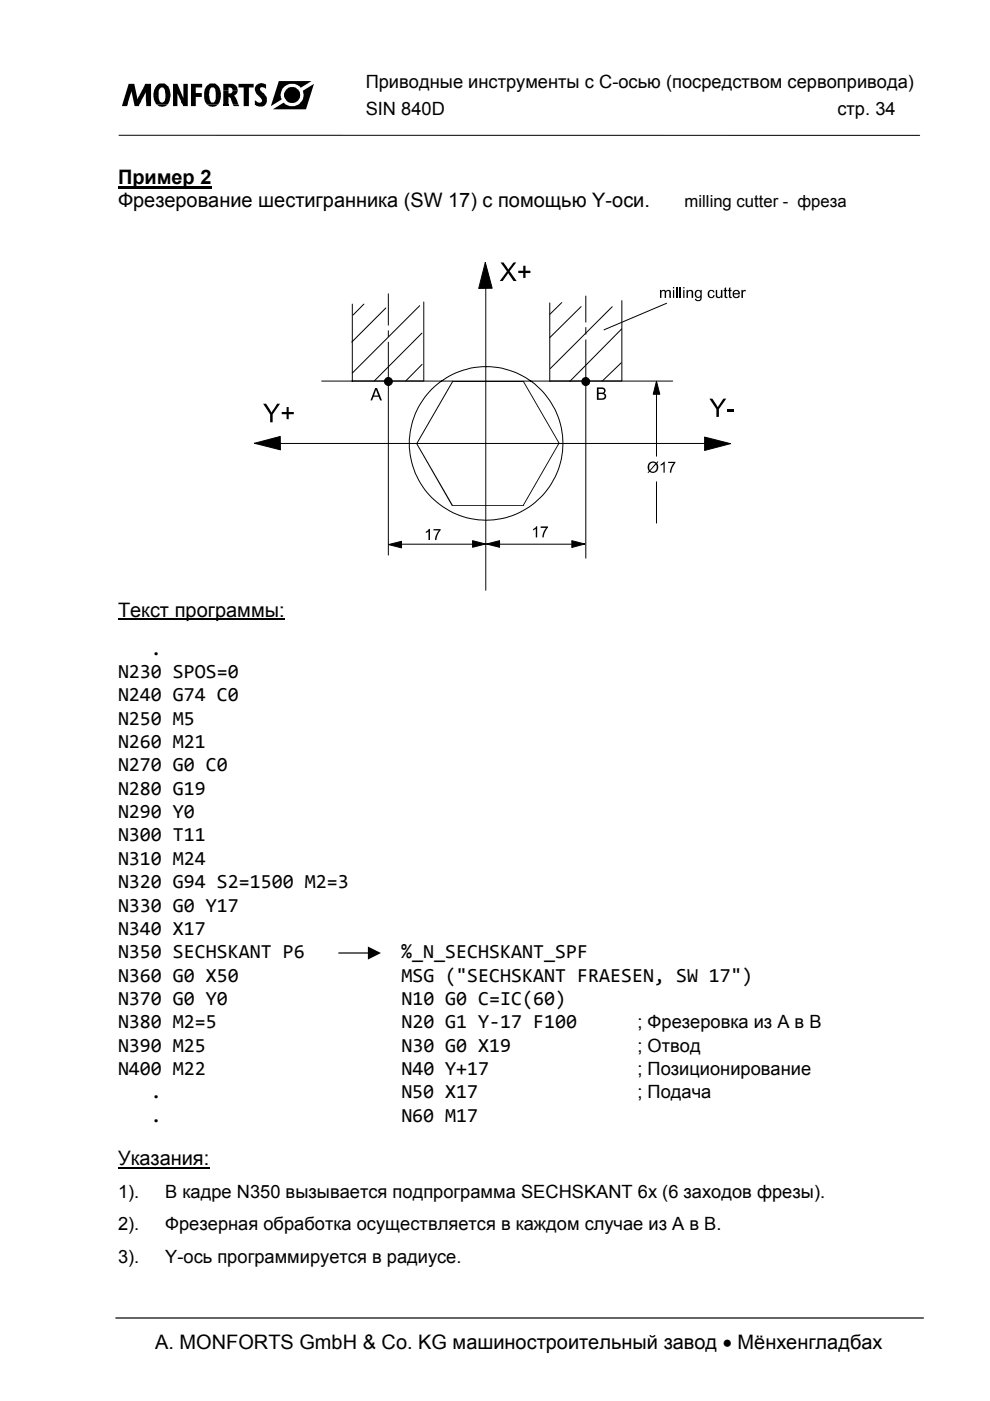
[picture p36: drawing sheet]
<svg xmlns="http://www.w3.org/2000/svg" width="210mm" height="297mm" viewBox="0 0 210 297" stroke-linecap="round" stroke-linejoin="round" font-family="sans-serif">
<defs><g id="words">
<g font-size="4.2">
<text x="25" y="39.1">Пример 2</text>
<text x="25" y="43.9">Фрезерование шестигранника (SW 17) с помощью Y-оси.</text>
<text x="25" y="130.7">Текст программы:</text>
<text x="25" y="143.7">N230 SPOS=0</text>
<text x="32" y="138.8">.</text>
<text x="25" y="148.7">N240 G74 C0</text>
<text x="25" y="153.6">N250 M5</text>
<text x="25" y="158.6">N260 M21</text>
<text x="25" y="163.6">N270 G0 C0</text>
<text x="25" y="168.5">N280 G19</text>
<text x="25" y="173.5">N290 Y0</text>
<text x="25" y="178.4">N300 T11</text>
<text x="25" y="183.4">N310 M24</text>
<text x="25" y="188.3">N320 G94 S2=1500 M2=3</text>
<text x="25" y="193.3">N330 G0 Y17</text>
<text x="25" y="198.2">N340 X17</text>
<text x="25" y="203.2">N350 SECHSKANT P6</text>
<text x="85.1" y="203.2">%_N_SECHSKANT_SPF</text>
<text x="25" y="208.1">N360 G0 X50</text>
<text x="85.1" y="208.1">MSG (&quot;SECHSKANT FRAESEN, SW 17&quot;)</text>
<text x="25" y="213.1">N370 G0 Y0</text>
<text x="85.1" y="213.1">N10 G0 C=IC(60)</text>
<text x="25" y="218">N380 M2=5</text>
<text x="85.1" y="218">N20 G1 Y‐17 F100</text>
<text x="25" y="223">N390 M25</text>
<text x="25" y="227.9">N400 M22</text>
<text x="85.1" y="223">N30 G0 X19</text>
<text x="85.1" y="227.9">N40 Y+17</text>
<text x="32" y="232.9">.</text>
<text x="85.1" y="232.9">N50 X17</text>
<text x="32" y="237.8">.</text>
<text x="85.1" y="237.8">N60 M17</text>
<text x="25" y="247">Указания:</text>
<text x="32.9" y="286.1">A. MONFORTS GmbH &amp; Co. KG машиностроительный завод • Мёнхенгладбах</text>
</g>
<g font-size="3.9">
<text x="77.5" y="18.6">Приводные инструменты с C-осью (посредством сервопривода)</text>
<text x="77.5" y="24.5">SIN 840D</text>
<text x="177.5" y="24.5">стр. 34</text>
<text x="135.1" y="218">; Фрезеровка из A в B</text>
<text x="135.1" y="223">; Отвод</text>
<text x="135.1" y="227.9">; Позиционирование</text>
<text x="135.1" y="232.9">; Подача</text>
<text x="25" y="254">1).</text>
<text x="35" y="254">В кадре N350 вызывается подпрограмма SECHSKANT 6x (6 заходов фрезы).</text>
<text x="25" y="260.8">2).</text>
<text x="35" y="260.8">Фрезерная обработка осуществляется в каждом случае из A в B.</text>
<text x="25" y="267.7">3).</text>
<text x="35" y="267.7">Y-ось программируется в радиусе.</text>
</g>
<text font-size="3.5" x="145.2" y="43.9">milling cutter - фреза</text>
</g></defs>
<path d="M59.1 17.2h7l-8.7 5.3zM57.8 23.2l8.8-5.4-1.7 5.4z" fill="#000"/>
<circle cx="62" cy="20.1" r="2.4" fill="#fff"/>
<g fill="#000">
<path d="M27.3 17.8h1.2l.6 3.2 1.7-3.2h1.2v4.7h-1l-.1-3.1-1.5 3.1h-.8l-.7-3.1-1 3.1h-1.1z" fill-rule="evenodd"/>
<path d="M36.7 17.8h.9l1.3 3v-3h.9v4.7h-1l-1.3-2.9 .1 2.9h-.9z" fill-rule="evenodd"/>
<path d="M40.5 17.8h2.4v.7h-1.4v1.2h1.3v.9h-1.3v1.9h-1z" fill-rule="evenodd"/>
<path d="M47.3 17.8h2.1a1.34 1.34 0 0 1 1 1.4h-1.1l-.2-.5-.3-.2h-.3v.7h-1.2z" fill-rule="evenodd"/>
<path d="M50.6 17.8h3.2v.7h-1v4h-1.1v-4h-1.1z" fill-rule="evenodd"/>
<path d="M33.3 18l.6-.3h.9a2.66 2.66 0 0 1 1.4 2.5h-1.1l-.1-.9a.73 .73 0 0 0-.9-.8 1.46 1.46 0 0 0-.5 1.7h-1.1l.2-1.2z" fill-rule="evenodd"/>
<path d="M32.5 20.2h1.1l.1 .9a.73 .73 0 0 0 .9 .6l.4-.5 .1-1h1.1l-.2 1-.5 1h-2.3l-.6-1.1z" fill-rule="evenodd"/>
<path d="M33.2 22.2h2.3a1.54 1.54 0 0 1-2.3 0z" fill-rule="evenodd"/>
<path d="M44 18l.6-.3 1.1 .1a2.45 2.45 0 0 1 1.1 2.4h-1.1v-1.2l-.4-.5h-.5l-.2 .2-.2 .6-.1 .9h-1v-.6a2.08 2.08 0 0 1 .7-1.6z" fill-rule="evenodd"/>
<path d="M43.9 22.2h2.3a1.71 1.71 0 0 1-2.3 0z" fill-rule="evenodd"/>
<path d="M43.3 20.2h1l.3 1.3 .2 .2h.5a1.68 1.68 0 0 0 .4-1.5h1.1l-.2 1.5-.4 .5h-2.2a2.15 2.15 0 0 1-.7-2z" fill-rule="evenodd"/>
<path d="M47.3 19.2h1.2v.6l.6-.1 .2-.5h1.1l-.2 .6-.6 .5 .5 .5 .5 1.4h-1.2l-.4-1.3-.5-.3v1.6h-1.2z" fill-rule="evenodd"/>
<path d="M49.4 22.2h1.2l.1 .3h-1.1z" fill-rule="evenodd"/>
<path d="M54.6 20.2h1.6l.4 .5v1l-.7 .8-1.1 .1-.8-.4v-1l.2 .2a.88 .88 0 0 0 1.4 .1l-.3-.7z" fill-rule="evenodd"/>
<path d="M54.4 18l.1-.1a1.36 1.36 0 0 1 1.7 0h.2v.9l-.2-.2a.72 .72 0 0 0-1.1 .1l.2 .6 .9 .9h-1.6a1.45 1.45 0 0 1-.2-2.2z" fill-rule="evenodd"/>
<circle cx="62" cy="20.1" r="1.69"/>
<circle cx="82.4" cy="80.9" r=".82"/>
<circle cx="124.2" cy="80.9" r=".83"/>
</g>
<path d="M47.3 22.2h1.2v.3h-1.2zM95.9 80.8l.2 .1-7.6 13.1-.2-.1zM96 80.8h15.1v.2h-15.1zM118.4 94l.2 .1-7.6 13.1-.2-.1zM110.9 80.9l.2-.1 7.6 13.2-.2 .1zM88.3 94.1l.2-.1 7.6 13.2-.1 .1h-.2zM95.9 107.1h15.2v.2h-15.2z" fill="#000"/>
<path d="M24.6 279.4h171.2" fill="none" stroke="#000" stroke-width=".25"/>
<g fill="none" stroke="#000" stroke-width=".21">
<path d="M25.2 28.7h169.8M103 59v66.2M74.7 64.5v16.4M82.3 62.3v55.4M89.9 64v16.6M116.6 64.2v16.7M124.2 62.8v55.5M131.8 63.7v17.1M57.8 94h92.9M68.2 80.8h74.4"/>
<circle cx="82.4" cy="80.9" r=".82"/>
<circle cx="103.1" cy="94" r="16.3"/>
<circle cx="124.2" cy="80.9" r=".83"/>
</g>
<path d="M25 39.7h19.9" fill="none" stroke="#000" stroke-width=".44"/>
<path d="M25 131.3h35.4M25 247.6h19.4" fill="none" stroke="#000" stroke-width=".32"/>
<g fill="#fff">
<path d="M80.7 69h3.1v1.1h-3.1z"/>
<path d="M81.4 71.5h3v1h-3z"/>
<path d="M123.1 68.4h2.7v1h-2.7z"/>
<path d="M123 70.9h3.2v1.1h-3.2z"/>
</g>
<g fill="none" stroke="#000" stroke-width=".21">
<path d="M102.9 55.6l1.5 5.5-2.9 .1zM77.2 64.5l-2.3 2.3M81.8 65.3l-7.2 7.2M89 64.8l-14.3 14.3M89.5 70.6l-10.1 10.2M89.5 77.3l-3.5 3.5M119.1 64.2l-2.5 2.5M123.2 65l-6.6 6.6M129.8 65l-13.1 13.1M131.7 76.9l-4 3.9M131.8 69.7l-11 11.2M141.3 64.3l-13.2 5.6"/>
<path d="M54 94l5.4-1.5 .1 2.9zM139.2 80.8l.7 2.8h-1.4zM139.2 81.7v15M149.4 92.7l5.5 1.4-5.5 1.4zM82.4 115.5l2.7-.7v1.4zM83 115.4h40M100.2 114.6l2.8 .7-2.8 .7zM103.2 115.3l2.7-.7v1.4zM121.2 114.6l2.8 .7-2.8 .8zM139.2 102.2v8.7"/>
</g>
<g fill="#000">
<path d="M102.9 55.6l1.5 5.5-2.9 .1zM54 94l5.4-1.5 .1 2.9zM139.2 80.8l.7 2.8h-1.4zM149.4 92.7l5.5 1.4-5.5 1.4zM82.4 115.5l2.7-.7v1.4zM100.2 114.6l2.8 .7-2.8 .7zM103.2 115.3l2.7-.7v1.4zM121.2 114.6l2.8 .7-2.8 .8zM78 200.7l2.8 1.4-2.8 1.4z"/>
<path d="M106.1 55.6h.6l.9 1.2a.19 .19 0 0 0 .1 .2 .19 .19 0 0 0 .2-.1l1-1.3h.6l-1.4 1.9 1.4 2.1h-.6l-1.1-1.7-1.2 1.7h-.6l1.5-2.1z" fill-rule="evenodd"/>
<path d="M110.9 56.3h.5v1.1h1.1v.5h-1.1v1h-.5v-1h-1v-.5h1z" fill-rule="evenodd"/>
<path d="M139.9 61.5h.3v.2l.3-.2h.4l.3 .2 .3-.2h.5l.2 .3v1.4h-.3v-1.4a.42 .42 0 0 0-.7 .2v1.2h-.3v-1.4l-.2-.1-.4 .1-.1 1.4h-.3z" fill-rule="evenodd"/>
<path d="M142.7 60.9h.2v.3h-.2zM142.7 61.5h.2v1.7h-.2z" fill-rule="evenodd"/>
<path d="M144.9 60.9h.2v.3h-.2zM144.9 61.5h.2v1.7h-.2z" fill-rule="evenodd"/>
<path d="M145.6 61.5h.2v.2l.4-.2 .7 .1 .1 1.6h-.4v-1.4l-.2-.1-.5 .2v1.3h-.3z" fill-rule="evenodd"/>
<path d="M147.4 61.7l.4-.2h.4l.3 .2v-.2h.3v1.7l-.4 .6-.7 .1-.4-.4v-.2l.4 .1v.2h.4l.4-.2v-.5l-.3 .3h-.4l-.4-.3-.1-.3zM147.7 61.8l-.1 .5 .1 .4 .2 .2h.5l.1-.4-.1-.6-.2-.2z" fill-rule="evenodd"/>
<path d="M150.3 61.6l.8-.1 .3 .2 .1 .3h-.3l-.1-.3h-.4l-.3 .3v.6l.2 .3 .3 .1 .3-.1v-.4l.3 .1-.3 .5-.6 .1-.4-.3-.1-.9z" fill-rule="evenodd"/>
<path d="M151.8 61.5h.3v1.3l.2 .2 .5-.2v-1.3h.4v1.7h-.3v-.3l-.4 .3-.7-.2z" fill-rule="evenodd"/>
<path d="M153.6 61.1l.3-.2v.6h.3v.2h-.3v1.2h.3v.3l-.5-.1-.1-1.4h-.2v-.2h.2z" fill-rule="evenodd"/>
<path d="M154.6 61.1l.3-.2v.6h.2v.2h-.2v1.2h.2v.3h-.4l-.1-.3v-1.2h-.3v-.2h.3z" fill-rule="evenodd"/>
<path d="M155.6 61.6l.3-.1h.5l.3 .2 .2 .7h-1.3l.1 .4 .3 .2 .4-.1 .1-.3 .4 .1-.2 .4-.8 .1-.4-.3-.2-.9zM155.7 61.9l-.1 .3h.9v-.4l-.2-.1z" fill-rule="evenodd"/>
<path d="M157.2 61.5h.3v.2l.2-.2h.4v.3l-.3-.1-.2 .2-.1 1.3h-.3z" fill-rule="evenodd"/>
<path d="M55.8 85.6h.6l1.1 1.8 1.3-1.8h.6l-1.6 2.3v1.6h-.5v-1.6z" fill-rule="evenodd"/>
<path d="M60.8 86.3h.4v1.1h1.1v.4h-1.1v1.1h-.4v-1.1h-1.1v-.4h1.1z" fill-rule="evenodd"/>
<path d="M79.5 82.3h.4l1.1 2.6h-.4l-.3-.8h-1.1l-.3 .8h-.4zM79.7 82.6l-.4 1.3h.9z" fill-rule="evenodd"/>
<path d="M126.6 82.1h1.2l.5 .4 .1 .5-.3 .4 .4 .3v.5l-.3 .4-1.6 .2zM126.9 82.5v.7h.9l.3-.1-.1-.6zM126.9 83.5v1h.9l.3-.3 .1-.3-.2-.3z" fill-rule="evenodd"/>
<path d="M137.6 98.1l.7-.3 .8 .3 .3-.3 .2 .1-.3 .4 .2 .4v.7l-.3 .6-.5 .3-.7-.1-.3-.2-.3 .3-.1-.1 .3-.3-.2-.4-.1-.6zM137.7 98.5l-.1 .9 .2 .3 1.2-1.4-.6-.2zM139.1 98.5l-1.2 1.3 .7 .2 .4-.2 .2-.4z" fill-rule="evenodd"/>
<path d="M141.7 97.9h1.5v.3l-.7 1-.2 1h-.3l.2-.8 .7-1.2h-1.2z" fill-rule="evenodd"/>
<path d="M150.4 84.5h.6l1.2 1.8 1.2-1.8h.6l-1.6 2.2v1.7h-.5v-1.7z" fill-rule="evenodd"/>
<path d="M90.3 112.7l.3-.1 .3-.5h.3v2.4h-.4v-1.8l-.5 .3z" fill-rule="evenodd"/>
<path d="M91.9 112.2h1.5l-.7 1.3-.2 1h-.3l.1-.8 .7-1.2h-1.1z" fill-rule="evenodd"/>
<path d="M113 112.2l.9-.6v2.3h-.3v-1.8l-.5 .4z" fill-rule="evenodd"/>
<path d="M114.6 111.6h1.6v.3l-.8 1.2-.1 .8h-.3l.1-.8 .7-1.2h-1.2z" fill-rule="evenodd"/>
<path d="M140.1 98.5l.8-.6v2.3h-.2v-1.8l-.6 .3z" fill-rule="evenodd"/>
</g>
<path d="M154.2 86.7h1.5v.5h-1.5z" fill="#000"/>
<path d="M143.5 60.9v2.3M144.3 60.9v2.3" fill="none" stroke="#000" stroke-width=".3"/>
<path d="M71.8 202.1h6.2" fill="none" stroke="#000" stroke-width=".25"/>
<use href="#words"/>
</svg>
